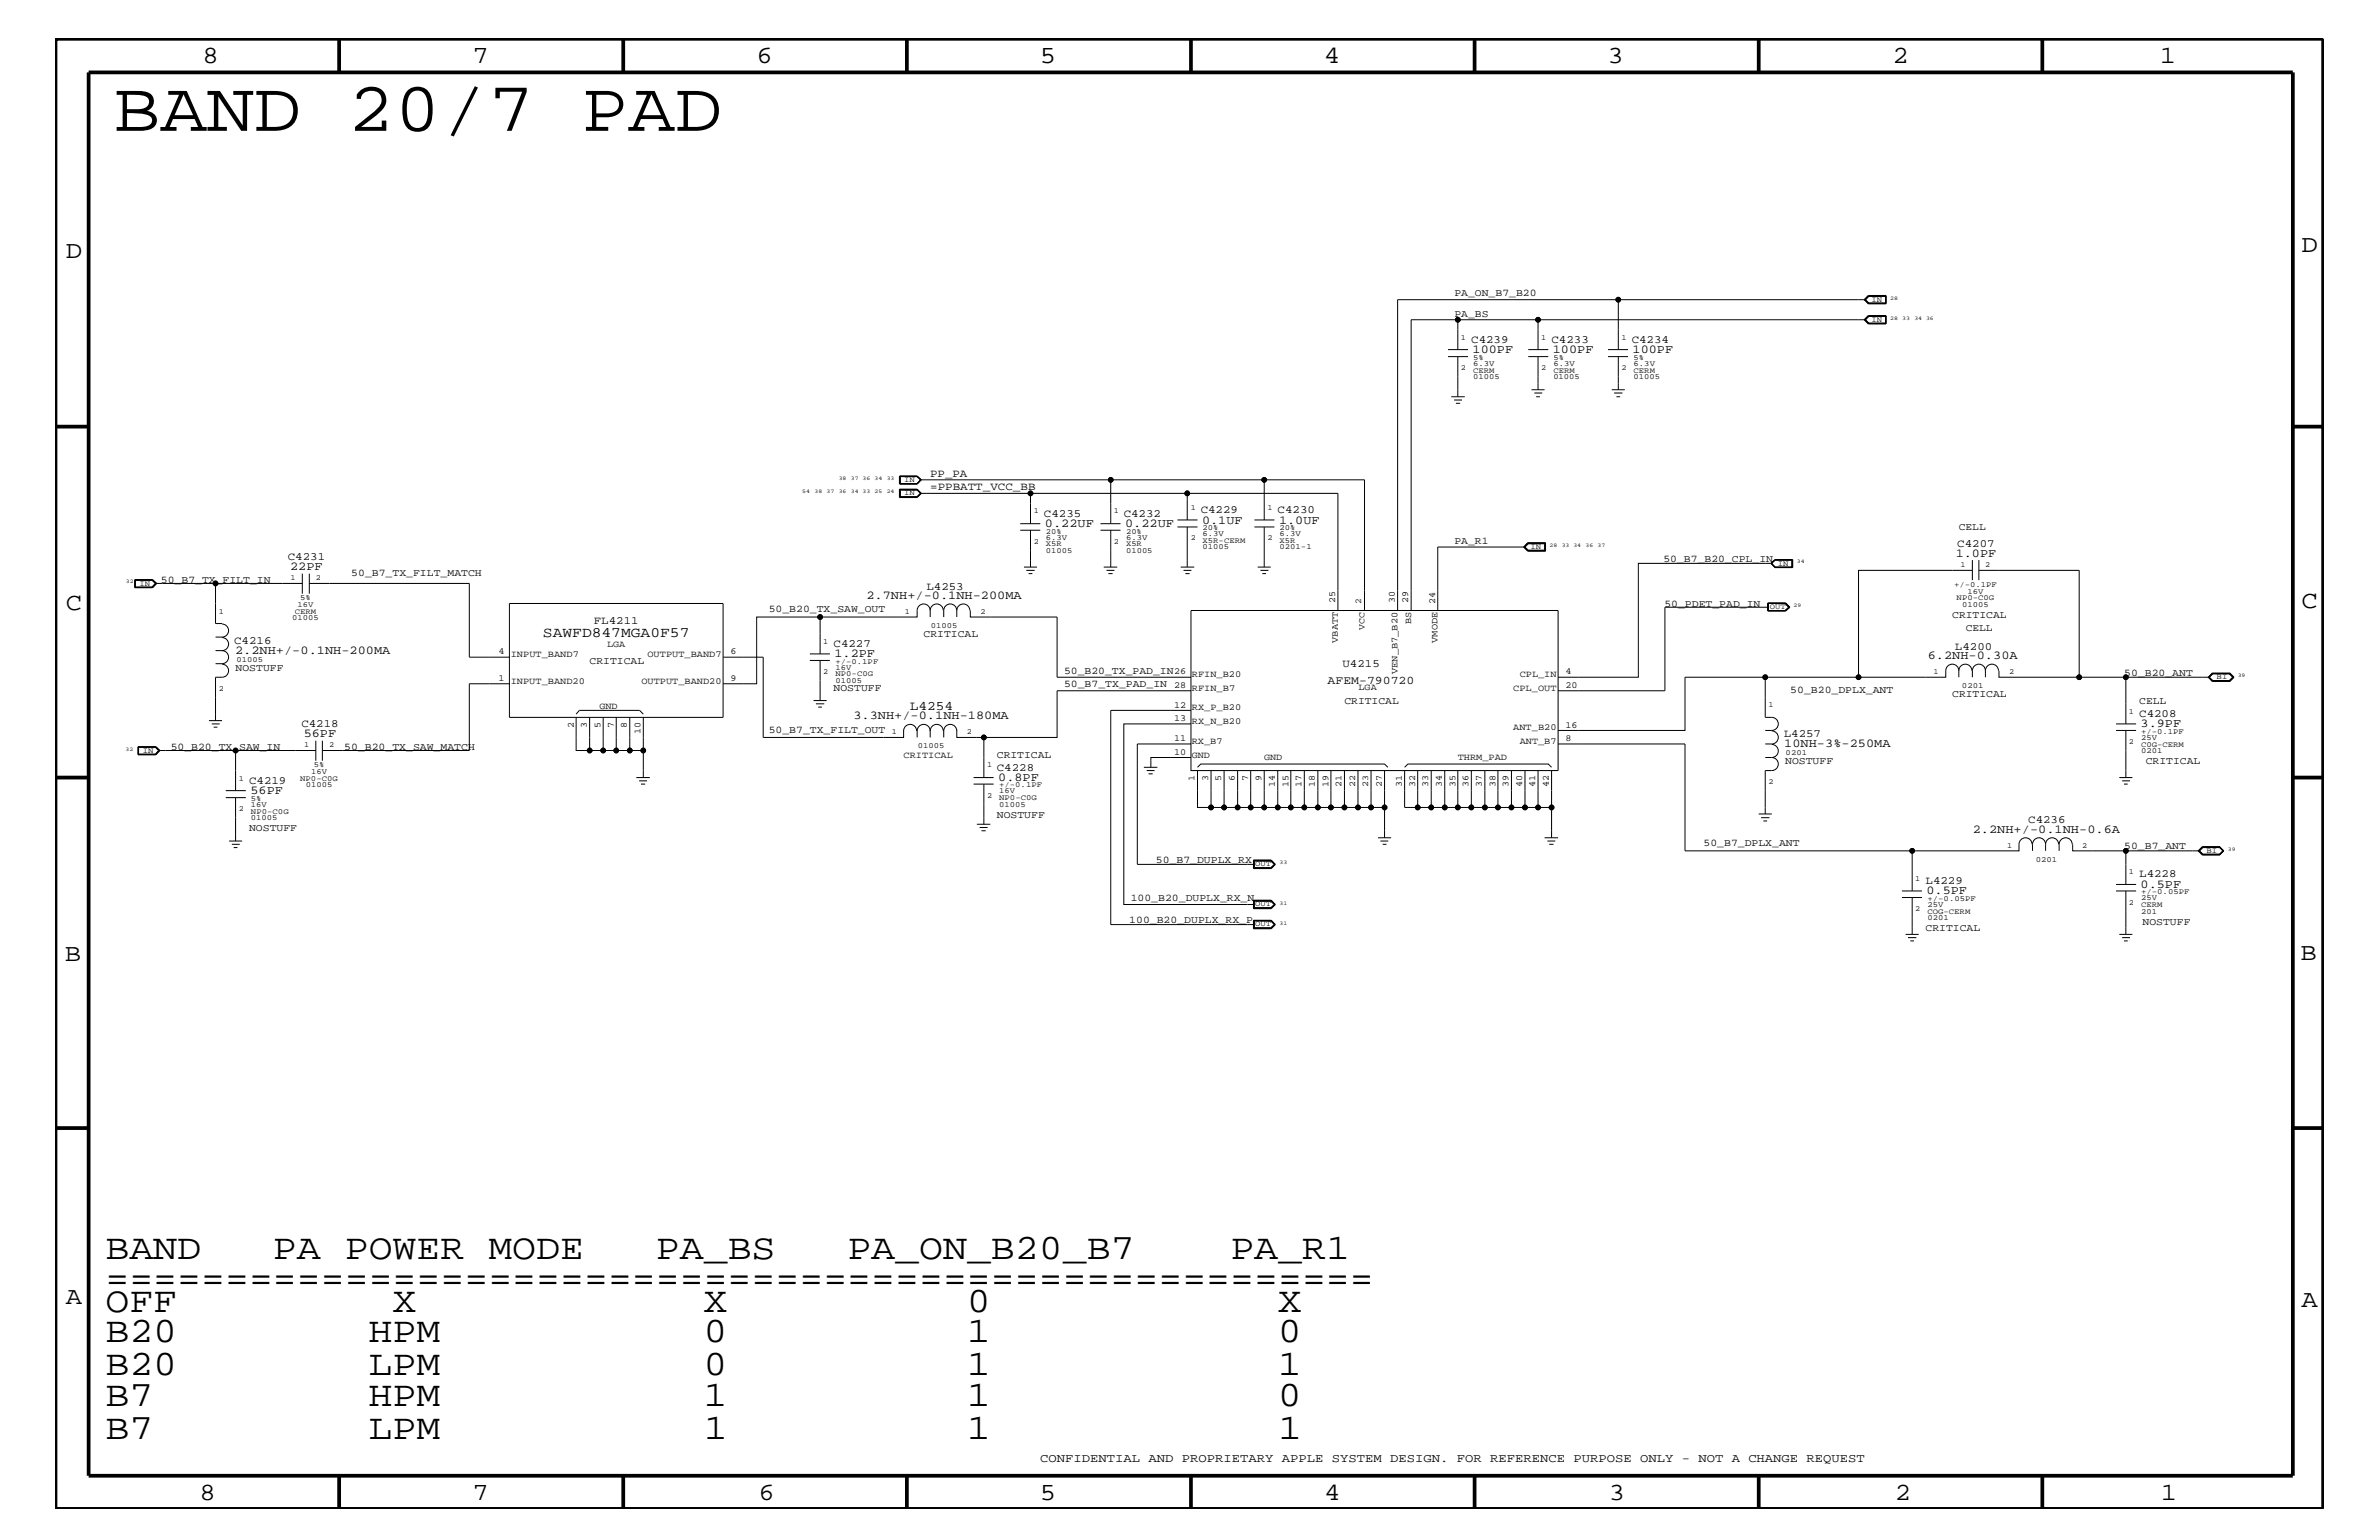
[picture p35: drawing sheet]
<svg xmlns="http://www.w3.org/2000/svg" width="432mm" height="279mm" viewBox="0 0 432 279" stroke-linecap="round" stroke-linejoin="round" font-family="sans-serif">
<defs><g id="words">
<text font-size="12.9" x="20.6" y="23.7">BAND 20/7 PAD</text>
<g font-size="6.5">
<text x="19.1" y="228.4">BAND</text>
<text x="19.1" y="233.8">=====================================================</text>
<text x="49.5" y="228.4">PA POWER MODE</text>
<text x="119.1" y="228.4">PA_BS</text>
<text x="153.8" y="228.4">PA_ON_B20_B7</text>
<text x="223.3" y="228.4">PA_R1</text>
<text x="19.1" y="238">OFF</text>
<text x="71.3" y="238">X</text>
<text x="127.7" y="238">X</text>
<text x="175.5" y="238">0</text>
<text x="231.9" y="238">X</text>
<text x="19.1" y="243.5">B20</text>
<text x="66.9" y="243.5">HPM</text>
<text x="127.7" y="243.5">0</text>
<text x="175.5" y="243.5">1</text>
<text x="231.9" y="243.5">0</text>
<text x="19.1" y="249.5">B20</text>
<text x="66.9" y="249.5">LPM</text>
<text x="127.7" y="249.5">0</text>
<text x="175.5" y="249.5">1</text>
<text x="231.9" y="249.5">1</text>
<text x="19.1" y="255">B7</text>
<text x="66.9" y="255">HPM</text>
<text x="127.7" y="255">1</text>
<text x="175.5" y="255">1</text>
<text x="231.9" y="255">0</text>
<text x="19.1" y="261.1">B7</text>
<text x="66.9" y="261.1">LPM</text>
<text x="127.7" y="261.1">1</text>
<text x="175.5" y="261.1">1</text>
<text x="232" y="261.1">1</text>
</g>
<g font-size="4.5">
<text x="36.7" y="11.5">8</text>
<text x="85.8" y="11.5">7</text>
<text x="137.3" y="11.5">6</text>
<text x="188.7" y="11.5">5</text>
<text x="240.3" y="11.5">4</text>
<text x="291.8" y="11.5">3</text>
<text x="343.5" y="11.5">2</text>
<text x="392" y="11.5">1</text>
<text x="11.9" y="46.8">D</text>
<text x="417.7" y="45.7">D</text>
<text x="11.9" y="110.6">C</text>
<text x="417.7" y="110.3">C</text>
<text x="11.8" y="174.3">B</text>
<text x="417.6" y="174.2">B</text>
<text x="11.9" y="236.7">A</text>
<text x="417.7" y="237.1">A</text>
<text x="36.2" y="272.1">8</text>
<text x="85.8" y="272.1">7</text>
<text x="137.7" y="272.1">6</text>
<text x="188.7" y="272.1">5</text>
<text x="240.4" y="272.1">4</text>
<text x="292" y="272.1">3</text>
<text x="343.9" y="272.1">2</text>
<text x="392.2" y="272.1">1</text>
</g>
<text font-size="2.6" x="98.6" y="115.6">SAWFD847MGA0F57</text>
<text font-size="2.4" x="165.1" y="128.8">L4254</text>
<g font-size="2.2">
<text x="267.3" y="64">100PF</text>
<text x="281.9" y="64">100PF</text>
<text x="296.3" y="64">100PF</text>
<text x="189.7" y="95.6">0.22UF</text>
<text x="204.2" y="95.6">0.22UF</text>
<text x="218.2" y="95">0.1UF</text>
<text x="232.2" y="95">1.0UF</text>
<text x="355" y="101">1.0PF</text>
<text x="52.7" y="103.5">22PF</text>
<text x="157.3" y="108.7">2.7NH+/-0.1NH-200MA</text>
<text x="42.7" y="118.6">2.2NH+/-0.1NH-200MA</text>
<text x="151.5" y="119.2">1.2PF</text>
<text x="349.9" y="119.6">6.2NH-0.30A</text>
<text x="154.9" y="130.5">3.3NH+/-0.1NH-180MA</text>
<text x="388.5" y="131.9">3.9PF</text>
<text x="55.1" y="133.8">56PF</text>
<text x="323.8" y="135.6">10NH-3%-250MA</text>
<text x="181.2" y="141.7">0.8PF</text>
<text x="45.5" y="144">56PF</text>
<text x="358.1" y="151.1">2.2NH+/-0.1NH-0.6A</text>
<text x="388.5" y="161.1">0.5PF</text>
<text x="349.7" y="162.2">0.5PF</text>
<text x="188.8" y="265.3">CONFIDENTIAL AND PROPRIETARY APPLE SYSTEM DESIGN. FOR REFERENCE PURPOSE ONLY - NOT A CHANGE REQUEST</text>
</g>
<text font-size="2.1" x="241" y="124.1">AFEM-790720</text>
<g font-size="2">
<text x="267" y="62.3">C4239</text>
<text x="281.6" y="62.3">C4233</text>
<text x="296.2" y="62.3">C4234</text>
<text x="168.8" y="86.5">PP_PA</text>
<text x="168.8" y="88.9">=PPBATT_VCC_BB</text>
<text x="189.5" y="93.8">C4235</text>
<text x="204" y="93.8">C4232</text>
<text x="217.9" y="93.2">C4229</text>
<text x="231.9" y="93.2">C4230</text>
<text x="52.2" y="101.6">C4231</text>
<text x="355.3" y="99.3">C4207</text>
<text x="168.1" y="107">L4253</text>
<text x="107.8" y="113.1">FL4211</text>
<text x="42.5" y="116.8">C4216</text>
<text x="151.3" y="117.4">C4227</text>
<text x="354.8" y="117.9">L4200</text>
<text x="243.7" y="121">U4215</text>
<text x="54.7" y="131.9">C4218</text>
<text x="388.3" y="130.2">C4208</text>
<text x="323.8" y="133.8">L4257</text>
<text x="45.2" y="142.3">C4219</text>
<text x="180.9" y="139.8">C4228</text>
<text x="368.1" y="149.4">C4236</text>
<text x="349.5" y="160.5">L4229</text>
<text x="388.3" y="159.2">L4228</text>
</g>
<g font-size="1.9">
<text x="264" y="53.8">PA_ON_B7_B20</text>
<text x="264" y="57.4">PA_BS</text>
<text x="264" y="98.7">PA_R1</text>
<text x="355.5" y="96.2">CELL</text>
<text x="29.2" y="105.7">50_B7_TX_FILT_IN</text>
<text x="63.8" y="104.4">50_B7_TX_FILT_MATCH</text>
<text x="301.9" y="102.1">50_B7_B20_CPL_IN</text>
<text x="139.5" y="111.1">50_B20_TX_SAW_OUT</text>
<text x="302.1" y="110.1">50_PDET_PAD_IN</text>
<text x="354.3" y="112">CRITICAL</text>
<text x="167.6" y="115.6">CRITICAL</text>
<text x="356.8" y="114.4">CELL</text>
<text x="42.8" y="121.7">NOSTUFF</text>
<text x="107" y="120.4">CRITICAL</text>
<text x="151.3" y="125.3">NOSTUFF</text>
<text x="193.1" y="122.3">50_B20_TX_PAD_IN26</text>
<text x="193.1" y="124.7">50_B7_TX_PAD_IN</text>
<text x="325" y="125.7">50_B20_DPLX_ANT</text>
<text x="385.6" y="122.6">50_B20_ANT</text>
<text x="244" y="127.7">CRITICAL</text>
<text x="354.3" y="126.5">CRITICAL</text>
<text x="388.3" y="127.7">CELL</text>
<text x="31" y="136">50_B20_TX_SAW_IN</text>
<text x="62.5" y="136">50_B20_TX_SAW_MATCH</text>
<text x="139.5" y="133">50_B7_TX_FILT_OUT</text>
<text x="180.9" y="137.4">CRITICAL</text>
<text x="324" y="138.6">NOSTUFF</text>
<text x="389.5" y="138.6">CRITICAL</text>
<text x="180.9" y="148.4">NOSTUFF</text>
<text x="45.2" y="150.7">NOSTUFF</text>
<text x="309.2" y="153.5">50_B7_DPLX_ANT</text>
<text x="385.6" y="154.1">50_B7_ANT</text>
<text x="209.8" y="156.6">50_B7_DUPLX_RX</text>
<text x="205" y="167.5">100_B20_DUPLX_RX_P</text>
<text x="205.2" y="163.5">100_B20_DUPLX_RX_N</text>
<text x="388.9" y="167.8">NOSTUFF</text>
<text x="349.5" y="168.9">CRITICAL</text>
</g>
<g font-size="1.7">
<text x="242.3" y="109.4" transform="rotate(-90 242.3 109.4)">25</text>
<text x="253.2" y="109.4" transform="rotate(-90 253.2 109.4)">30</text>
<text x="255.6" y="109.4" transform="rotate(-90 255.6 109.4)">29</text>
<text x="256.1" y="113.2" transform="rotate(-90 256.1 113.2)">BS</text>
<text x="260.5" y="109.7" transform="rotate(-90 260.5 109.7)">24</text>
<text x="90.5" y="118.7">4</text>
<text x="92.7" y="119.2">INPUT_BAND7</text>
<text x="110.2" y="117.4">LGA</text>
<text x="117.5" y="119.2">OUTPUT_BAND7</text>
<text x="132.6" y="118.7">6</text>
<text x="242.8" y="116.6" transform="rotate(-90 242.8 116.6)">VBATT</text>
<text x="260.9" y="116.6" transform="rotate(-90 260.9 116.6)">VMODE</text>
<text x="90.5" y="123.6">1</text>
<text x="92.7" y="124.1">INPUT_BAND20</text>
<text x="116.4" y="124.1">OUTPUT_BAND20</text>
<text x="132.6" y="123.6">9</text>
<text x="213.1" y="124.8">28</text>
<text x="216.3" y="125.3">RFIN_B7</text>
<text x="216.3" y="122.9">RFIN_B20</text>
<text x="246.6" y="125.3">LGA</text>
<text x="253.7" y="122.3" transform="rotate(-90 253.7 122.3)">VEN_B7_B20</text>
<text x="274.7" y="125.3">CPL_OUT</text>
<text x="275.8" y="122.9">CPL_IN</text>
<text x="284.1" y="122.4">4</text>
<text x="284.1" y="124.8">20</text>
<text x="108.8" y="128.7">GND</text>
<text x="213.1" y="128.5">12</text>
<text x="213.1" y="130.8">13</text>
<text x="216.3" y="128.9">RX_P_B20</text>
<text x="216.3" y="131.3">RX_N_B20</text>
<text x="104.1" y="132.1" transform="rotate(-90 104.1 132.1)">2</text>
<text x="106.5" y="132.1" transform="rotate(-90 106.5 132.1)">3</text>
<text x="109" y="132.1" transform="rotate(-90 109 132.1)">5</text>
<text x="111.4" y="132.1" transform="rotate(-90 111.4 132.1)">7</text>
<text x="113.8" y="132.1" transform="rotate(-90 113.8 132.1)">8</text>
<text x="116.2" y="133.2" transform="rotate(-90 116.2 133.2)">10</text>
<text x="164" y="137.4">CRITICAL</text>
<text x="213.1" y="136.9">10</text>
<text x="213.1" y="134.5">11</text>
<text x="216.3" y="137.4">GND</text>
<text x="216.3" y="135">RX_B7</text>
<text x="229.4" y="137.9">GND</text>
<text x="264.6" y="137.9">THRM_PAD</text>
<text x="274.7" y="132.5">ANT_B20</text>
<text x="275.8" y="135">ANT_B7</text>
<text x="284.1" y="134.5">8</text>
<text x="284.1" y="132.1">16</text>
<text x="216.8" y="141.8" transform="rotate(-90 216.8 141.8)">1</text>
<text x="219.3" y="141.8" transform="rotate(-90 219.3 141.8)">3</text>
<text x="221.7" y="141.8" transform="rotate(-90 221.7 141.8)">5</text>
<text x="224.1" y="141.8" transform="rotate(-90 224.1 141.8)">6</text>
<text x="226.6" y="141.8" transform="rotate(-90 226.6 141.8)">7</text>
<text x="228.9" y="141.8" transform="rotate(-90 228.9 141.8)">9</text>
<text x="231.4" y="142.9" transform="rotate(-90 231.4 142.9)">14</text>
<text x="233.8" y="142.9" transform="rotate(-90 233.8 142.9)">15</text>
<text x="236.2" y="142.9" transform="rotate(-90 236.2 142.9)">17</text>
<text x="238.7" y="142.9" transform="rotate(-90 238.7 142.9)">18</text>
<text x="241.1" y="142.9" transform="rotate(-90 241.1 142.9)">19</text>
<text x="243.5" y="142.9" transform="rotate(-90 243.5 142.9)">21</text>
<text x="254.4" y="142.9" transform="rotate(-90 254.4 142.9)">31</text>
<text x="256.9" y="142.9" transform="rotate(-90 256.9 142.9)">32</text>
<text x="259.2" y="142.9" transform="rotate(-90 259.2 142.9)">33</text>
<text x="261.7" y="142.9" transform="rotate(-90 261.7 142.9)">34</text>
<text x="264.2" y="142.9" transform="rotate(-90 264.2 142.9)">35</text>
<text x="266.5" y="142.9" transform="rotate(-90 266.5 142.9)">36</text>
<text x="269" y="142.9" transform="rotate(-90 269 142.9)">37</text>
<text x="271.4" y="142.9" transform="rotate(-90 271.4 142.9)">38</text>
<text x="273.8" y="142.9" transform="rotate(-90 273.8 142.9)">39</text>
<text x="276.3" y="142.9" transform="rotate(-90 276.3 142.9)">40</text>
<text x="278.6" y="142.9" transform="rotate(-90 278.6 142.9)">41</text>
<text x="281.1" y="142.9" transform="rotate(-90 281.1 142.9)">42</text>
</g>
<g font-size="1.6">
<text x="247.1" y="109.5" transform="rotate(-90 247.1 109.5)">2</text>
<text x="247.6" y="114.2" transform="rotate(-90 247.6 114.2)">VCC</text>
<text x="246" y="142.9" transform="rotate(-90 246 142.9)">22</text>
<text x="248.3" y="142.9" transform="rotate(-90 248.3 142.9)">23</text>
<text x="250.8" y="142.9" transform="rotate(-90 250.8 142.9)">27</text>
</g>
<g font-size="1.4">
<text x="339.7" y="58.4">IN</text>
<text x="339.7" y="54.7">IN</text>
<text x="265.2" y="61.7">1</text>
<text x="267.4" y="65.3">5%</text>
<text x="279.7" y="61.7">1</text>
<text x="281.9" y="65.3">5%</text>
<text x="294.3" y="61.7">1</text>
<text x="296.5" y="65.3">5%</text>
<text x="265.2" y="67.1">2</text>
<text x="267.4" y="68.8">01005</text>
<text x="267.4" y="67.6">CERM</text>
<text x="267.4" y="66.4">6.3V</text>
<text x="279.7" y="67.1">2</text>
<text x="281.9" y="68.8">01005</text>
<text x="281.9" y="67.6">CERM</text>
<text x="281.9" y="66.4">6.3V</text>
<text x="294.3" y="67.1">2</text>
<text x="296.5" y="68.8">01005</text>
<text x="296.5" y="66.4">6.3V</text>
<text x="296.5" y="67.6">CERM</text>
<text x="164.1" y="89.9">IN</text>
<text x="164.1" y="87.5">IN</text>
<text x="187.6" y="93.2">1</text>
<text x="202.2" y="93.2">1</text>
<text x="216.2" y="92.6">1</text>
<text x="230" y="92.6">1</text>
<text x="187.6" y="98.7">2</text>
<text x="189.8" y="96.8">20%</text>
<text x="189.8" y="99.1">X5R</text>
<text x="189.8" y="100.4">01005</text>
<text x="189.8" y="97.9">6.3V</text>
<text x="202.2" y="98.7">2</text>
<text x="204.4" y="96.8">20%</text>
<text x="204.4" y="99.1">X5R</text>
<text x="204.4" y="100.4">01005</text>
<text x="204.4" y="97.9">6.3V</text>
<text x="216.2" y="98">2</text>
<text x="218.3" y="96.2">20%</text>
<text x="218.3" y="99.7">01005</text>
<text x="218.3" y="97.3">6.3V</text>
<text x="218.3" y="98.5">X5R-CERM</text>
<text x="230" y="98">2</text>
<text x="232.2" y="97.3">6.3V</text>
<text x="232.2" y="99.7">0201-1</text>
<text x="232.2" y="96.2">20%</text>
<text x="232.2" y="98.5">X5R</text>
<text x="277.8" y="99.6">IN</text>
<text x="25.3" y="106.3">IN</text>
<text x="52.7" y="105.3">1</text>
<text x="57.3" y="105.3">2</text>
<text x="322.7" y="102.6">IN</text>
<text x="354.7" y="106.5">+/-0.1PF</text>
<text x="355.9" y="102.9">1</text>
<text x="357.1" y="107.7">16V</text>
<text x="360.3" y="102.9">2</text>
<text x="39.7" y="111.4">1</text>
<text x="53" y="112.6">01005</text>
<text x="53.5" y="111.4">CERM</text>
<text x="54" y="110.2">16V</text>
<text x="54.5" y="108.9">5%</text>
<text x="164.3" y="111.4">1</text>
<text x="169" y="113.9">01005</text>
<text x="178" y="111.4">2</text>
<text x="321.2" y="110.5">OUT</text>
<text x="355.1" y="108.9">NP0-C0G</text>
<text x="356.2" y="110.2">01005</text>
<text x="149.4" y="116.8">1</text>
<text x="39.7" y="125.3">2</text>
<text x="42.9" y="120.1">01005</text>
<text x="149.4" y="122.3">2</text>
<text x="151.6" y="124">01005</text>
<text x="151.6" y="121.5">16V</text>
<text x="151.6" y="120.4">+/-0.1PF</text>
<text x="151.6" y="122.7">NP0-C0G</text>
<text x="350.9" y="122.3">1</text>
<text x="356.1" y="124.8">0201</text>
<text x="364.7" y="122.3">2</text>
<text x="402.3" y="123.2">BI</text>
<text x="321" y="128.3">1</text>
<text x="386.4" y="129.6">1</text>
<text x="25.9" y="136.6">IN</text>
<text x="55.2" y="135.6">1</text>
<text x="59.8" y="135.6">2</text>
<text x="161.9" y="133.2">1</text>
<text x="166.6" y="135.7">01005</text>
<text x="175.5" y="133.2">2</text>
<text x="324.1" y="137">0201</text>
<text x="386.4" y="135">2</text>
<text x="388.6" y="133.2">+/-0.1PF</text>
<text x="388.6" y="135.5">C0G-CERM</text>
<text x="388.6" y="136.7">0201</text>
<text x="388.6" y="134.2">25V</text>
<text x="43.3" y="141.7">1</text>
<text x="54.5" y="141.7">NP0-C0G</text>
<text x="55.5" y="142.9">01005</text>
<text x="56.5" y="140.4">16V</text>
<text x="56.9" y="139.2">5%</text>
<text x="179.2" y="139.2">1</text>
<text x="181.4" y="144">16V</text>
<text x="181.4" y="142.9">+/-0.1PF</text>
<text x="321" y="142.3">2</text>
<text x="43.3" y="147.1">2</text>
<text x="45.6" y="147.6">NP0-C0G</text>
<text x="45.6" y="148.8">01005</text>
<text x="45.6" y="145.3">5%</text>
<text x="45.6" y="146.4">16V</text>
<text x="179.2" y="144.7">2</text>
<text x="181.4" y="146.4">01005</text>
<text x="181.4" y="145.1">NP0-C0G</text>
<text x="364.3" y="153.8">1</text>
<text x="378" y="153.8">2</text>
<text x="400.5" y="154.7">BI</text>
<text x="227.8" y="157.2">OUT</text>
<text x="347.6" y="159.9">1</text>
<text x="369.5" y="156.3">0201</text>
<text x="386.4" y="158.6">1</text>
<text x="227.8" y="164.5">OUT</text>
<text x="347.6" y="165.3">2</text>
<text x="349.8" y="163.5">+/-0.05PF</text>
<text x="349.8" y="167">0201</text>
<text x="349.8" y="165.8">COG-CERM</text>
<text x="349.8" y="164.5">25V</text>
<text x="386.4" y="164.1">2</text>
<text x="388.6" y="162.2">+/-0.05PF</text>
<text x="388.6" y="164.5">CERM</text>
<text x="388.6" y="163.4">25V</text>
<text x="388.6" y="165.8">201</text>
<text x="227.8" y="168.1">OUT</text>
</g>
<g font-size="1">
<text x="343.1" y="58">28</text>
<text x="343.1" y="54.4">28</text>
<text x="345.3" y="58">33</text>
<text x="347.5" y="58">34 36</text>
<text x="145.6" y="89.5">54</text>
<text x="147.8" y="89.5">38</text>
<text x="150" y="89.5">37</text>
<text x="152.2" y="89.5">36</text>
<text x="152.2" y="87.1">38</text>
<text x="154.4" y="89.5">34 33</text>
<text x="154.4" y="87.1">37 36</text>
<text x="158.7" y="89.5">25</text>
<text x="158.7" y="87.1">34</text>
<text x="161" y="89.5">24</text>
<text x="161" y="87.1">33</text>
<text x="281.3" y="99.3">28</text>
<text x="283.5" y="99.3">33 34</text>
<text x="287.8" y="99.3">36</text>
<text x="290" y="99.3">37</text>
<text x="22.9" y="105.9">32</text>
<text x="326.1" y="102.2">34</text>
<text x="325.5" y="110.2">29</text>
<text x="406.2" y="122.9">39</text>
<text x="22.8" y="136.2">32</text>
<text x="404.4" y="154.4">39</text>
<text x="232.2" y="156.8">33</text>
<text x="232.2" y="164.1">31</text>
<text x="232.2" y="167.8">31</text>
</g>
</g></defs>
<g fill="none" stroke="#000" stroke-width=".18">
<path d="M264.6 58h-8.5v52.8M279.2 58h-14.6v5.4M293.7 54.4h-40v56.4M338.3 58l.8-.8h3.2v1.6h-3.2zM338.3 54.4l.8-.8h3.2v1.5h-3.2zM338.6 58h-59.4v5.4M338.6 54.4h-44.9v9M339.2 57.3l-.7 .7 .7 .7M339.2 53.7l-.7 .7 .7 .6M342.2 53.7v1.3M342.2 57.3v1.4M342.2 57.4h-3l-.6 .6 .6 .6h3"/>
<path d="M342.2 53.8h-3l-.6 .6 .6 .6h3M342.3 57.3h-3.2l-.7 .7 .7 .7h3.2M342.3 53.7h-3.2l-.7 .7 .7 .6h3.2M262.8 64.7h3.7M262.8 63.4h3.7M263.4 72h2.5M263.9 72.6h1.5M264.3 73.2h.7M264.6 64.7v7.3M277.4 63.4h3.6M277.4 64.7h3.6M278 70.7h2.3"/>
<path d="M278.5 71.3h1.4M278.8 72h.7M279.2 64.7v6M291.9 63.4h3.6M291.9 64.7h3.6M292.5 70.7h2.4M293 71.3h1.5M293.4 72h.7M293.7 64.7v6M163.2 88.7h3.3l.7 .8-.7 .8h-3.3zM163.3 88.8h3.2l.6 .7-.6 .7h-3.2zM163.3 86.4v1.4"/>
<path d="M163.3 87.7h3.2M163.3 86.5h3.2M163.4 88.9h3.1l.6 .6-.6 .6h-3.1zM163.4 86.5v1.2M166.5 86.4l.7 .7-.7 .7M166.5 86.4l.6 .7M166.5 86.5l.6 .6M166.5 86.4h-3.3v1.4h3.3M167.1 87.1h34.5v7.9M167.1 89.5h48.4M167.1 87.1l-.6 .6M167.1 87.1l-.6 .7"/>
<path d="M185.2 95h3.6M185.2 96.2h3.6M187 89.5v5.5M187 96.2v6.7M199.7 96.2h3.7M199.7 95h3.7M201.6 87.1h27.9v7.2M201.6 96.2v6.7M213.7 94.3h3.7M213.7 95.6h3.7M215.5 94.3v-4.8h27.3v21.3M215.5 95.6v7.3"/>
<path d="M227.7 94.3h3.6M227.7 95.6h3.6M229.5 87.1h18.2v23.7M229.5 95.6v7.3M276.5 99.2l.8-.7h3.2v1.5h-3.2zM276.8 99.2h-15.8v11.6M277.3 98.6h3.1v1.2h-3.1l-.6-.6zM277.3 98.5l-.7 .7 .7 .7h3.2M277.4 99.8l-.6-.6 .6-.5h2.9v1.1M27.6 105.3l.7 .6-.7 .6M27.6 105.3l.6 .6M27.6 105.3h-3v1.2h3"/>
<path d="M27.7 105.2l.7 .7-.7 .7M27.7 105.2h-3.2v1.4h3.2M28.2 105.9l-.6 .6M28.2 105.9h26.7M39.1 118h1.2a1.19 1.19 0 0 1 1.2 1.2 1.19 1.19 0 0 1-1.2 1.2M39.1 115.6h1.2M39.1 105.9v7.2h1.2M40.3 113.2a1.19 1.19 0 0 1 1.2 1.2 1.19 1.19 0 0 1-1.2 1.2M40.3 115.7a1.19 1.19 0 0 1 1.2 1.1 1.19 1.19 0 0 1-1.2 1.2M54.9 104.1v3.6M56.1 105.9h29.1v13.3h7.3M56.1 104.1v3.6"/>
<path d="M92.5 109.5h38.7v20.7h-38.7zM131.2 119.2h7.3v14.6h25.5v-1.3M147 118.6h3.6M147 119.8h3.6M148.9 111.9v6.7M148.9 119.8v7.3M168.8 110.8a1.19 1.19 0 0 0-1.1-1.2 1.19 1.19 0 0 0-1.2 1.2v1.1h-29.2v12.2h-6.1M168.8 110.8v1.1M168.8 110.8a1.19 1.19 0 0 1 1.2-1.2 1.19 1.19 0 0 1 1.2 1.2M173.7 110.8a1.19 1.19 0 0 1 1.1-1.2 1.19 1.19 0 0 1 1.2 1.2M173.7 110.8a1.19 1.19 0 0 0-1.2-1.2 1.19 1.19 0 0 0-1.2 1.2v1.1M173.7 110.8v1.1"/>
<path d="M176.1 110.8v1.1h15.8v11h24.3M185.9 102.9h2.3M186.3 103.5h1.5M186.7 104.1h.7M200.3 102.9h2.5M200.8 103.5h1.5M201.2 104.1h.7M214.3 102.9h2.5M214.8 103.5h1.5M215.2 104.1h.7M216.2 110.8h66.6v29h-66.6zM228.3 102.9h2.3"/>
<path d="M228.8 103.5h1.4M229.1 104.1h.7M320.8 109.4h3.3l.8 .8-.8 .6h-3.3zM320.9 109.4v1.4M321 110.2h-18.8v15.1h-19.4M321.5 102.2l.7 .8M321.5 102.2l.7 .7M321.6 102.2h-24.2v20.7h-14.6M322.2 102.9h3.1M322.2 101.6l-.6 .6 .6 .7M322.2 101.5h3.2v1.5h-3.2M322.2 101.6h3.1"/>
<path d="M322.2 101.5l-.7 .7M322.2 101.6l-.7 .6M322.2 101.5l-.8 .7 .8 .8M324 109.4l.8 .8-.8 .6M324 109.5l.7 .7-.7 .6M324 109.5l.6 .7-.6 .6M324 109.5h-3v1.3h3M325.2 101.6v1.3M325.3 101.5v1.5M358 101.6v3.7M358 103.5h-20.7v19.4h15.9v-1.2a1.19 1.19 0 0 1 1.2-1.2 1.19 1.19 0 0 1 1.1 1.2M359.2 103.5h18.2v19.4"/>
<path d="M359.2 101.6v3.7M25.1 135.6h3.2l.6 .6-.6 .6h-3.2zM28.2 135.6l.6 .6M28.3 135.5l.7 .7-.7 .7M28.3 135.5h-3.2v1.4h3.2M28.8 136.2h28.5M28.8 136.2l-.6 .6M37.9 130.7h2.4M38.4 131.3h1.5M38.8 131.9h.7M39.1 120.4h1.2M40.3 120.5a1.19 1.19 0 0 1 1.2 1.2 1.19 1.19 0 0 1-1.2 1.2"/>
<path d="M40.3 122.9h-1.2v7.8M42.8 136.2v7.2M57.3 134.4v3.6M58.5 134.4v3.6M92.5 124.1h-7.3v12.1h-26.7M104.6 130.2v6h2.4M104.6 129.6l.6-.7h10.9l.7 .7M107 130.2v6h2.5v-6M109.5 136.2h2.4M111.9 130.2v6h4.9M114.3 130.2v6M116.8 130.2v10.9"/>
<path d="M147.7 127.1h2.3M148.1 127.7h1.5M148.5 128.3h.7M164 132.6a1.19 1.19 0 0 1 1.2-1.2 1.19 1.19 0 0 1 1.2 1.2M166.5 132.6a1.19 1.19 0 0 1 1.2-1.2 1.19 1.19 0 0 1 1.1 1.2 1.19 1.19 0 0 1 1.2-1.2 1.19 1.19 0 0 1 1.2 1.2M166.5 132.5v1.3M168.8 132.5v1.3M171.3 132.6a1.19 1.19 0 0 1 1.2-1.2 1.19 1.19 0 0 1 1.2 1.2M171.3 132.5v1.3M173.7 132.5v1.3h4.9M207.6 139.2h2.5M208.1 139.8h1.5"/>
<path d="M216.2 137.4h-7.3v1.8M216.2 131.3h-12.2v32.8h23.7M216.2 125.3h-24.3v8.5h-13.3v7.3M216.2 135h-9.8v21.8h21.3M216.2 128.9h-14.6v38.8h26.1M217.4 139.2l.5-.6h33.4l.6 .6M217.4 139.8v6.7h4.8M219.8 139.8v6.7M222.2 139.8v6.7M224.6 139.8v6.7h4.9M227 139.8v6.7M229.5 139.8v6.7"/>
<path d="M231.9 139.8v6.7M234.3 139.8v6.7h2.4M236.7 139.8v6.7h4.9M239.2 139.8v6.7M241.6 139.8v6.7h4.9M244 139.8v6.7M246.5 139.8v6.7h2.4M248.9 139.8v6.7h2.4M251.3 139.8v12.2M254.9 139.2l.6-.6h25.5l.6 .6M254.9 139.8v6.7h4.9M257.3 139.8v6.7"/>
<path d="M259.8 139.8v6.7h2.4M262.2 139.8v6.7M264.6 139.8v6.7h2.5M267.1 139.8v6.7h4.8M269.5 139.8v6.7M271.9 139.8v6.7h2.4M274.3 139.8v6.7h4.9M276.8 139.8v6.7M279.2 139.8v6.7h2.4M281.6 139.8v12.2M282.8 135h23v19.4h41.3M320.4 122.9h16.9"/>
<path d="M320.4 137.4h1.2a1.19 1.19 0 0 1 1.2 1.2 1.19 1.19 0 0 1-1.2 1.2M320.4 135h1.2M320.4 132.5h1.2M321.6 139.8h-1.2v7.9M321.6 135.1a1.19 1.19 0 0 1 1.2 1.1 1.19 1.19 0 0 1-1.2 1.2M321.6 132.6a1.19 1.19 0 0 1 1.2 1.2 1.19 1.19 0 0 1-1.2 1.2M321.6 132.5a1.19 1.19 0 0 0 1.2-1.2 1.19 1.19 0 0 0-1.2-1.1h-1.2v-7.3h-14.6v9.6h-23M355.5 121.7a1.19 1.19 0 0 1 1.2-1.2 1.19 1.19 0 0 1 1.2 1.2M355.5 121.7v1.2M360.4 121.7a1.19 1.19 0 0 1 1.1-1.2 1.19 1.19 0 0 1 1.2 1.2M360.4 121.7a1.19 1.19 0 0 0-1.2-1.2 1.19 1.19 0 0 0-1.2 1.2v1.2M360.4 121.7v1.2"/>
<path d="M362.8 121.7v1.2h38.2M384.1 132.5h3.6M384.1 131.3h3.6M385.9 122.9v8.4M385.9 132.5v8.6M401.5 122.1h3.2l.8 .8-.8 .7h-3.2l-.7-.7zM401.6 122.2h3.1l.7 .7-.7 .6h-3.1M401.6 122.2h3l.7 .7-.7 .6h-3M401.6 122.3h3l.6 .6-.6 .6h-3l-.6-.6zM401.6 122.2l-.8 .7 .8 .6M401.6 122.2l-.7 .7 .7 .6M41 143.4h3.6"/>
<path d="M41 144.7h3.6M41.6 152.6h2.3M42.1 153.2h1.4M42.4 153.8h.7M42.8 144.7v7.9M115.5 141.1h2.4M116 141.7h1.4M116.3 142.3h.8M176.7 142.3h3.7M176.7 141.1h3.7M177.3 149.5h2.5M177.8 150.1h1.5"/>
<path d="M178.1 150.7h.8M178.6 142.3v7.2M208.5 140.4h.7M222.2 146.5h2.4M227.5 156.1h3.2l.8 .7-.8 .8h-3.2zM227.5 157.5h3.2M227.7 156.2h2.9l.7 .6-.7 .6h-2.9zM229.5 146.5h4.8M230.7 156.1l.7 .7-.7 .7M231.3 156.8l-.6-.7h-3.1v1.4M231.3 156.8l-.6 .7M250.1 152h2.4"/>
<path d="M250.5 152.6h1.5M251 153.2h.6M262.2 146.5h2.4M280.3 152h2.5M280.9 152.6h1.4M281.2 153.2h.8M319.2 147.7h2.4M319.6 148.4h1.6M320.1 148.9h.6M368.8 153.2a1.19 1.19 0 0 0-1.2-1.2 1.19 1.19 0 0 0-1.1 1.2v1.2h-19.4v7.2M371.3 153.2a1.19 1.19 0 0 1 1.2-1.2 1.19 1.19 0 0 1 1.2 1.2M371.3 153.2a1.19 1.19 0 0 0-1.2-1.2 1.19 1.19 0 0 0-1.2 1.2v1.2"/>
<path d="M371.3 153.2v1.2M373.7 153.2v1.2M373.7 153.2a1.19 1.19 0 0 1 1.2-1.2 1.19 1.19 0 0 1 1.2 1.2M376.2 153.2v1.2h9.7M384.7 141.1h2.3M385.2 141.7h1.4M385.5 142.3h.7M399.2 154.4h-13.3v6.1M399.7 153.7h3.2l.6 .7-.6 .6h-3.2l-.6-.6zM399.7 153.6h3.2l.7 .8-.7 .7h-3.2l-.7-.7zM399.8 153.7h3.1l.6 .7-.6 .6h-3.1l-.7-.6zM399.8 153.8h3.1l.6 .6-.6 .6h-3.1l-.6-.6z"/>
<path d="M227.5 163.3h3.2l.8 .8-.8 .8h-3.2zM227.5 167h3.2l.8 .7-.8 .8h-3.2zM227.6 163.4h3.1l.6 .7-.6 .6h-3.1zM227.6 167.1h3.1l.6 .6-.6 .6h-3.1zM227.7 167.1v1.2M230.6 167.1l.7 .6M230.7 163.3l.7 .8-.7 .7h-3.2M230.7 167l.7 .7-.7 .7h-3.2M231.3 164.1l-.7-.6h-2.9v1.2M231.3 164.1l-.7 .6M231.3 167.7l-.7 .6M345.2 162.8h3.6"/>
<path d="M345.2 161.6h3.6M345.9 169.5h2.4M346.3 170.1h1.5M346.7 170.7h.7M347.1 162.8v6.7M384.1 161.6h3.6M384.1 160.5h3.6M384.7 169.5h2.3M385.2 170.1h1.4M385.5 170.7h.7M385.9 161.6v7.9"/>
<circle cx="264.6" cy="58" r=".42"/>
<circle cx="279.2" cy="58" r=".42"/>
<circle cx="293.7" cy="54.4" r=".42"/>
<circle cx="187" cy="89.5" r=".42"/>
<circle cx="201.6" cy="87.1" r=".42"/>
<circle cx="215.5" cy="89.5" r=".42"/>
<circle cx="229.5" cy="87.1" r=".42"/>
<circle cx="39.1" cy="105.9" r=".42"/>
<circle cx="148.9" cy="111.9" r=".42"/>
<circle cx="42.8" cy="136.2" r=".42"/>
<circle cx="107" cy="136.2" r=".42"/>
<circle cx="109.5" cy="136.2" r=".42"/>
<circle cx="111.9" cy="136.2" r=".42"/>
<circle cx="114.3" cy="136.2" r=".42"/>
<circle cx="116.8" cy="136.2" r=".42"/>
<circle cx="178.6" cy="133.8" r=".42"/>
<circle cx="320.4" cy="122.9" r=".42"/>
<circle cx="337.3" cy="122.9" r=".42"/>
<circle cx="377.4" cy="122.9" r=".42"/>
<circle cx="385.9" cy="122.9" r=".42"/>
<circle cx="219.8" cy="146.5" r=".42"/>
<circle cx="222.2" cy="146.5" r=".42"/>
<circle cx="224.6" cy="146.5" r=".42"/>
<circle cx="227" cy="146.5" r=".42"/>
<circle cx="229.5" cy="146.5" r=".42"/>
<circle cx="231.9" cy="146.5" r=".42"/>
<circle cx="234.3" cy="146.5" r=".42"/>
<circle cx="236.7" cy="146.5" r=".42"/>
<circle cx="239.2" cy="146.5" r=".42"/>
<circle cx="241.6" cy="146.5" r=".42"/>
<circle cx="244" cy="146.5" r=".42"/>
<circle cx="246.5" cy="146.5" r=".42"/>
<circle cx="248.9" cy="146.5" r=".42"/>
<circle cx="251.3" cy="146.5" r=".42"/>
<circle cx="257.3" cy="146.5" r=".42"/>
<circle cx="259.8" cy="146.5" r=".42"/>
<circle cx="262.2" cy="146.5" r=".42"/>
<circle cx="264.6" cy="146.5" r=".42"/>
<circle cx="267.1" cy="146.5" r=".42"/>
<circle cx="269.5" cy="146.5" r=".42"/>
<circle cx="271.9" cy="146.5" r=".42"/>
<circle cx="274.3" cy="146.5" r=".42"/>
<circle cx="276.8" cy="146.5" r=".42"/>
<circle cx="279.2" cy="146.5" r=".42"/>
<circle cx="281.6" cy="146.5" r=".42"/>
<circle cx="347.1" cy="154.4" r=".42"/>
<circle cx="385.9" cy="154.4" r=".42"/>
</g>
<g fill="none" stroke="#000" stroke-width=".68" stroke-linecap="butt">
<path d="M10.1 7h411.6v266.8h-411.6zM16.1 13.1h400.1v254.6h-400.1zM61.6 7v6.1M113.1 7v6.1M164.6 7v6.1M216.2 7v6.1M267.6 7v6.1M319.2 7v6.1M370.7 7v6.1M10.1 77.4h6M416.2 77.4h5.5M10.1 141.1h6"/>
<path d="M416.2 141.1h5.5M10.1 204.7h6M416.2 204.7h5.5M61.6 267.7v6.1M113.1 267.7v6.1M164.6 267.7v6.1M216.2 268v5.8M267.6 267.7v6.1M319.2 267.7v6.1M370.7 267.7v6.1"/>
</g>
<g fill="#000">
<circle cx="264.6" cy="58" r=".42"/>
<circle cx="279.2" cy="58" r=".42"/>
<circle cx="293.7" cy="54.4" r=".42"/>
<circle cx="187" cy="89.5" r=".42"/>
<circle cx="201.6" cy="87.1" r=".42"/>
<circle cx="215.5" cy="89.5" r=".42"/>
<circle cx="229.5" cy="87.1" r=".42"/>
<circle cx="39.1" cy="105.9" r=".42"/>
<circle cx="148.9" cy="111.9" r=".42"/>
<circle cx="42.8" cy="136.2" r=".42"/>
<circle cx="107" cy="136.2" r=".42"/>
<circle cx="109.5" cy="136.2" r=".42"/>
<circle cx="111.9" cy="136.2" r=".42"/>
<circle cx="114.3" cy="136.2" r=".42"/>
<circle cx="116.8" cy="136.2" r=".42"/>
<circle cx="178.6" cy="133.8" r=".42"/>
<circle cx="320.4" cy="122.9" r=".42"/>
<circle cx="337.3" cy="122.9" r=".42"/>
<circle cx="377.4" cy="122.9" r=".42"/>
<circle cx="385.9" cy="122.9" r=".42"/>
<circle cx="219.8" cy="146.5" r=".42"/>
<circle cx="222.2" cy="146.5" r=".42"/>
<circle cx="224.6" cy="146.5" r=".42"/>
<circle cx="227" cy="146.5" r=".42"/>
<circle cx="229.5" cy="146.5" r=".42"/>
<circle cx="231.9" cy="146.5" r=".42"/>
<circle cx="234.3" cy="146.5" r=".42"/>
<circle cx="236.7" cy="146.5" r=".42"/>
<circle cx="239.2" cy="146.5" r=".42"/>
<circle cx="241.6" cy="146.5" r=".42"/>
<circle cx="244" cy="146.5" r=".42"/>
<circle cx="246.5" cy="146.5" r=".42"/>
<circle cx="248.9" cy="146.5" r=".42"/>
<circle cx="251.3" cy="146.5" r=".42"/>
<circle cx="257.3" cy="146.5" r=".42"/>
<circle cx="259.8" cy="146.5" r=".42"/>
<circle cx="262.2" cy="146.5" r=".42"/>
<circle cx="264.6" cy="146.5" r=".42"/>
<circle cx="267.1" cy="146.5" r=".42"/>
<circle cx="269.5" cy="146.5" r=".42"/>
<circle cx="271.9" cy="146.5" r=".42"/>
<circle cx="274.3" cy="146.5" r=".42"/>
<circle cx="276.8" cy="146.5" r=".42"/>
<circle cx="279.2" cy="146.5" r=".42"/>
<circle cx="281.6" cy="146.5" r=".42"/>
<circle cx="347.1" cy="154.4" r=".42"/>
<circle cx="385.9" cy="154.4" r=".42"/>
</g>
<use href="#words"/>
</svg>
